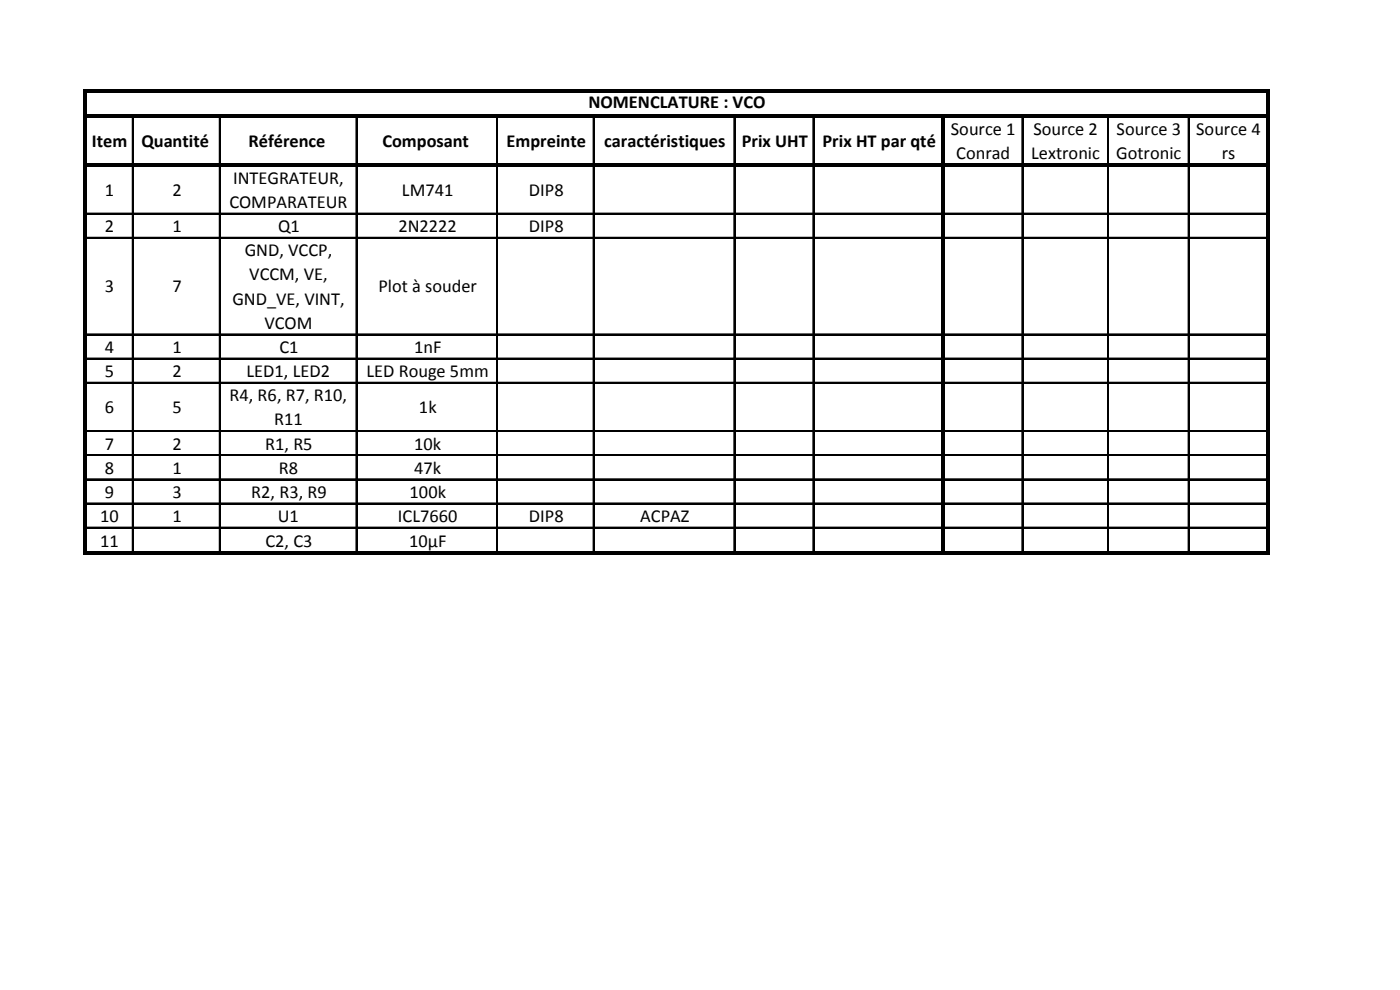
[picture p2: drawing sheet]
<svg xmlns="http://www.w3.org/2000/svg" width="297mm" height="210mm" viewBox="0 0 297 210" stroke-linecap="round" stroke-linejoin="round" font-family="sans-serif">
<defs><g id="words">
<g font-size="3.9">
<text x="124.8" y="23">NOMENCLATURE : VCO</text>
<text x="201.7" y="28.6">Source 1</text>
<text x="219.2" y="28.6">Source 2</text>
<text x="236.8" y="28.6">Source 3</text>
<text x="253.7" y="28.6">Source 4</text>
<text x="19.5" y="31.2">Item</text>
<text x="30" y="31.2">Quantité</text>
<text x="52.7" y="31.2">Référence</text>
<text x="81.1" y="31.2">Composant</text>
<text x="107.5" y="31.2">Empreinte</text>
<text x="128.2" y="31.2">caractéristiques</text>
<text x="157.3" y="31.2">Prix UHT</text>
<text x="174.5" y="31.2">Prix HT par qté</text>
<text x="202.8" y="33.7">Conrad</text>
<text x="218.7" y="33.7">Lextronic</text>
<text x="236.8" y="33.7">Gotronic</text>
<text x="259.2" y="33.7">rs</text>
<text x="22.2" y="41.5">1</text>
<text x="36.6" y="41.5">2</text>
<text x="49.5" y="39">INTEGRATEUR,</text>
<text x="85.3" y="41.5">LM741</text>
<text x="112.2" y="41.5">DIP8</text>
<text x="48.6" y="44.1">COMPARATEUR</text>
<text x="22.2" y="49.2">2</text>
<text x="36.6" y="49.2">1</text>
<text x="59" y="49.2">Q1</text>
<text x="84.5" y="49.2">2N2222</text>
<text x="112.2" y="49.2">DIP8</text>
<text x="51.9" y="54.4">GND, VCCP,</text>
<text x="52.9" y="59.5">VCCM, VE,</text>
<text x="22.2" y="62">3</text>
<text x="36.6" y="62">7</text>
<text x="49.3" y="64.6">GND_VE, VINT,</text>
<text x="80.3" y="62">Plot à souder</text>
<text x="56.1" y="69.7">VCOM</text>
<text x="22.2" y="74.9">4</text>
<text x="36.6" y="74.9">1</text>
<text x="59.3" y="74.9">C1</text>
<text x="87.9" y="74.9">1nF</text>
<text x="22.2" y="80">5</text>
<text x="36.6" y="80">2</text>
<text x="52.3" y="80">LED1, LED2</text>
<text x="77.7" y="80">LED Rouge 5mm</text>
<text x="22.2" y="87.6">6</text>
<text x="36.6" y="87.6">5</text>
<text x="48.7" y="85.1">R4, R6, R7, R10,</text>
<text x="88.9" y="87.6">1k</text>
<text x="22.2" y="95.4">7</text>
<text x="36.6" y="95.4">2</text>
<text x="56.3" y="95.4">R1, R5</text>
<text x="58.1" y="90.2">R11</text>
<text x="87.9" y="95.4">10k</text>
<text x="22.2" y="100.5">8</text>
<text x="36.6" y="100.5">1</text>
<text x="59.1" y="100.5">R8</text>
<text x="87.9" y="100.5">47k</text>
<text x="22.2" y="105.6">9</text>
<text x="36.6" y="105.6">3</text>
<text x="53.3" y="105.6">R2, R3, R9</text>
<text x="86.9" y="105.6">100k</text>
<text x="21.3" y="110.7">10</text>
<text x="36.6" y="110.7">1</text>
<text x="58.9" y="110.7">U1</text>
<text x="84.4" y="110.7">ICL7660</text>
<text x="112.2" y="110.7">DIP8</text>
<text x="135.8" y="110.7">ACPAZ</text>
<text x="21.3" y="116">11</text>
<text x="56.3" y="116">C2, C3</text>
<text x="86.8" y="116">10µF</text>
</g>
</g></defs>
<g fill="none" stroke="#000" stroke-width=".21">
<path d="M28.1 25v9.7M28.1 35.5v81.5M46.5 25v9.7M46.5 35.5v81.5M75.5 25v9.7M75.5 35.5v81.5M105.4 25v9.7M105.4 35.5v81.5M125.8 25v9.7M125.8 35.5v81.5M155.7 25v9.7M155.7 35.5v81.5"/>
<path d="M172.4 25v9.7M172.4 35.5v81.5M216.8 25v9.7M216.8 35.5v81.5M235 25v9.7M235 35.5v81.5M252 25v9.7M252 35.5v81.5M18.3 45.2h181.5M18.3 50.3h181.5M200.5 45.2h68.1M200.5 50.3h68.1"/>
<path d="M18.3 70.8h181.5M18.3 75.9h181.5M200.5 70.8h68.1M200.5 75.9h68.1M18.3 81.1h181.5M18.3 91.3h181.5M18.3 96.4h181.5M200.5 81.1h68.1M200.5 91.3h68.1M200.5 96.4h68.1M18.3 101.6h181.5M18.3 106.7h181.5"/>
<path d="M18.3 111.8h181.5M200.5 101.6h68.1M200.5 106.7h68.1M200.5 111.8h68.1"/>
</g>
<g fill="none" stroke="#000" stroke-width=".34">
<path d="M28.2 24.9v9.9M28.2 35.4v81.6M46.7 24.9v9.9M46.7 35.4v81.6M75.7 24.9v9.9M75.7 35.4v81.6M105.5 24.9v9.9M105.5 35.4v81.6M126 24.9v9.9M126 35.4v81.6M155.8 24.9v9.9M155.8 35.4v81.6"/>
<path d="M172.6 24.9v9.9M172.6 35.4v81.6M216.9 24.9v9.9M216.9 35.4v81.6M235.1 24.9v9.9M235.1 35.4v81.6M252.2 24.9v9.9M252.2 35.4v81.6M18.3 45.3h181.5M18.3 50.5h181.5M200.5 45.3h68.1M200.5 50.5h68.1"/>
<path d="M18.3 71h181.5M18.3 76.1h181.5M200.5 71h68.1M200.5 76.1h68.1M18.3 81.2h181.5M18.3 91.5h181.5M18.3 96.6h181.5M200.5 81.2h68.1M200.5 91.5h68.1M200.5 96.6h68.1M18.3 101.7h181.5M18.3 106.8h181.5"/>
<path d="M18.3 111.9h181.5M200.5 101.7h68.1M200.5 106.8h68.1M200.5 111.9h68.1"/>
</g>
<g fill="#000">
<path d="M18.3 18.9h251v.7h-251z" fill-rule="evenodd"/>
<path d="M18.3 24.3h251v.6h-251z" fill-rule="evenodd"/>
<path d="M18.3 34.8h251v.6h-251z" fill-rule="evenodd"/>
<path d="M17.6 18.9h.7v98.8h-.7z" fill-rule="evenodd"/>
<path d="M18.3 117h251v.7h-251z" fill-rule="evenodd"/>
<path d="M199.8 24.9h.7v92.8h-.7z" fill-rule="evenodd"/>
<path d="M268.6 19.6h.7v98.1h-.7z" fill-rule="evenodd"/>
</g>
<use href="#words"/>
</svg>
